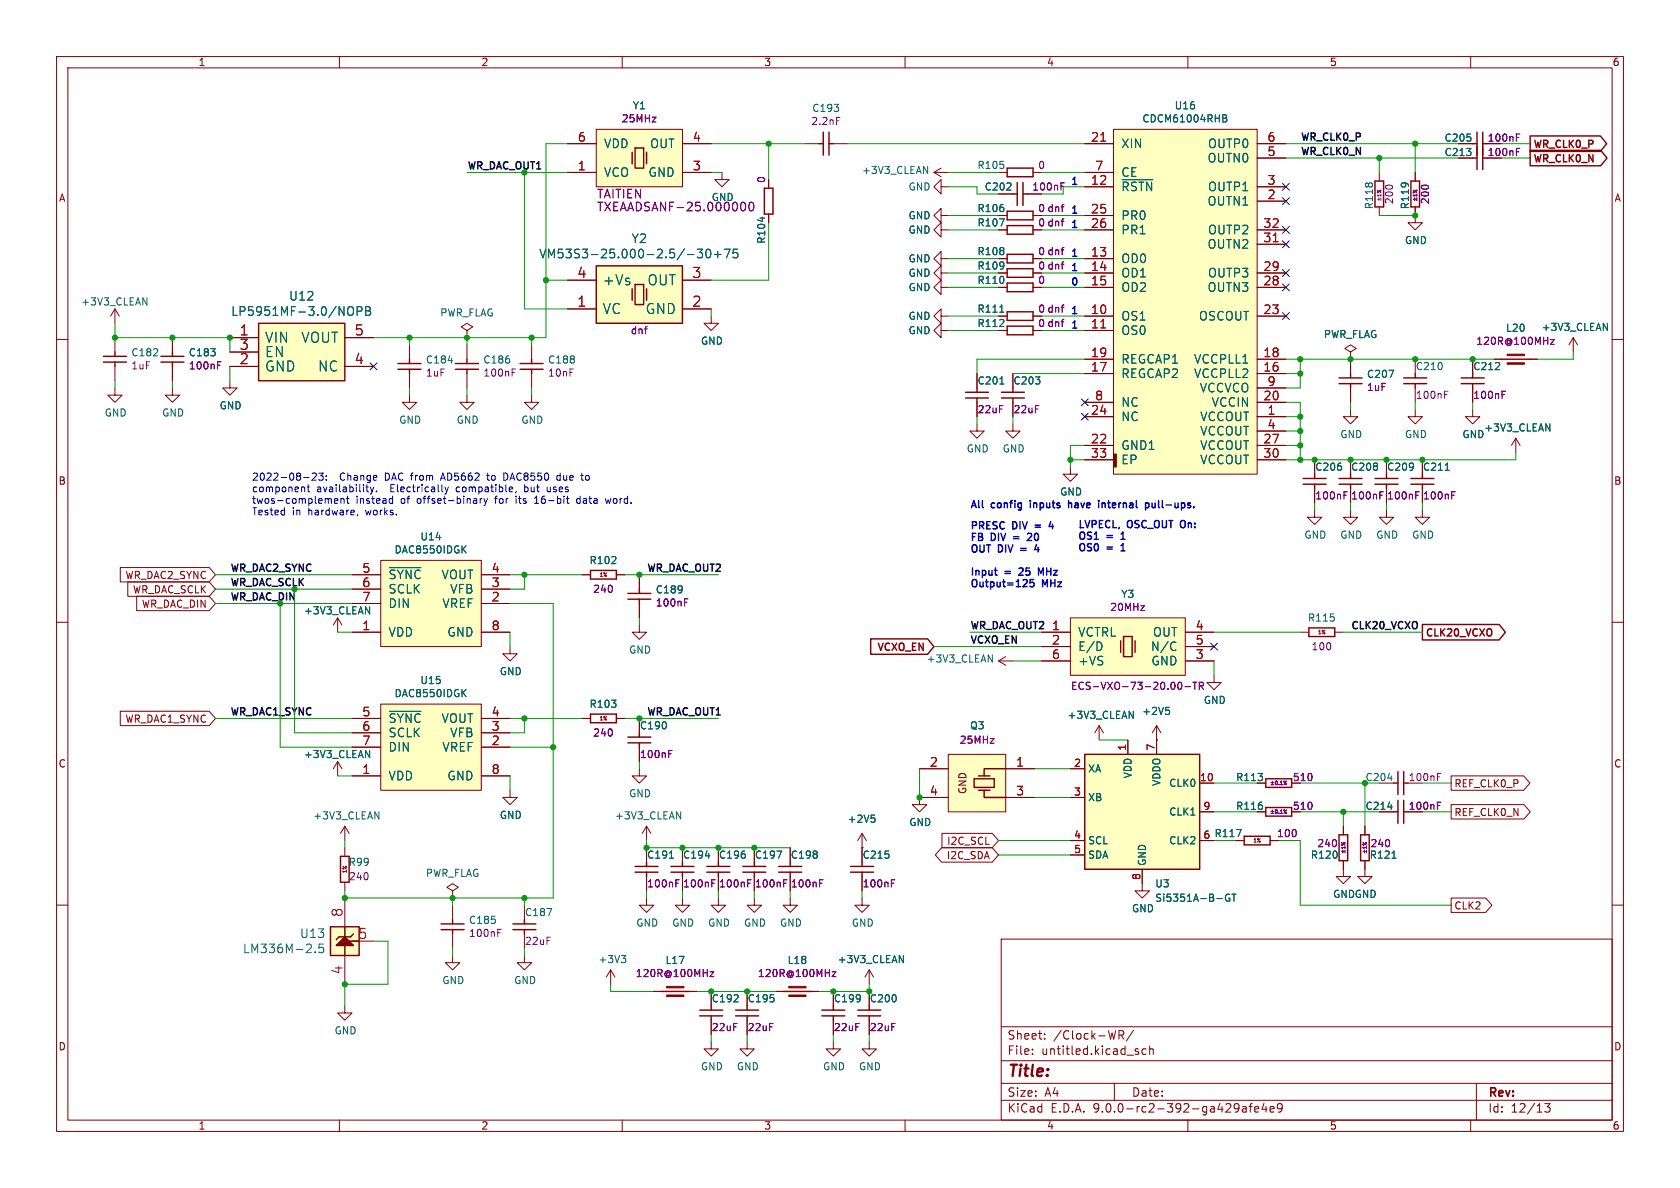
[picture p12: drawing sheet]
<svg xmlns="http://www.w3.org/2000/svg" width="297mm" height="210mm" viewBox="0 0 297 210" stroke-linecap="round" stroke-linejoin="round" font-family="sans-serif">
<defs><g id="words">
<text font-size="2.8" fill="#840000" x="178" y="190.9">Title:</text>
<g font-size="2.5" fill="#a90000">
<text x="102" y="49.3">4</text>
<text x="122.3" y="49.3">3</text>
<text x="42.3" y="59.4">1</text>
<text x="62.6" y="59.4">5</text>
<text x="102" y="54.4">1</text>
<text x="122.3" y="54.4">2</text>
<text x="42.3" y="62">3</text>
<text x="42.3" y="64.5">2</text>
<text x="62.6" y="64.5">4</text>
<text x="60.7" y="162.2" transform="rotate(-90 60.7 162.2)">8</text>
<text x="63.2" y="166.1">5</text>
<text x="60.7" y="172.3" transform="rotate(-90 60.7 172.3)">4</text>
</g>
<g font-size="2.5" fill="#006464">
<text x="106.4" y="50.6">+Vs</text>
<text x="114.5" y="50.6">OUT</text>
<text x="106.4" y="55.7">VC</text>
<text x="114.1" y="55.7">GND</text>
<text x="46.7" y="60.8">VIN</text>
<text x="46.7" y="63.3">EN</text>
<text x="46.7" y="65.9">GND</text>
<text x="53.2" y="60.8">VOUT</text>
<text x="56.2" y="65.9">NC</text>
</g>
<g font-size="2.1" fill="#a90000">
<text x="102.1" y="25.1">6</text>
<text x="122.4" y="25.1">4</text>
<text x="192.8" y="25.1">21</text>
<text x="224" y="25.1">6</text>
<text x="224" y="27.7">5</text>
<text x="102.1" y="30.2">1</text>
<text x="122.4" y="30.2">3</text>
<text x="192.8" y="32.8">12</text>
<text x="193.5" y="30.2">7</text>
<text x="224" y="32.8">3</text>
<text x="224" y="35.3">2</text>
<text x="192.8" y="37.8">25</text>
<text x="192.8" y="40.4">26</text>
<text x="223.3" y="40.4">32</text>
<text x="192.8" y="45.5">13</text>
<text x="223.3" y="42.9">31</text>
<text x="192.8" y="48">14</text>
<text x="192.8" y="50.5">15</text>
<text x="223.3" y="48">29</text>
<text x="223.3" y="50.5">28</text>
<text x="192.8" y="55.6">10</text>
<text x="192.8" y="58.2">11</text>
<text x="223.3" y="55.6">23</text>
<text x="192.8" y="63.2">19</text>
<text x="192.8" y="65.8">17</text>
<text x="223.3" y="63.2">18</text>
<text x="223.3" y="65.8">16</text>
<text x="193.5" y="70.9">8</text>
<text x="223.3" y="70.9">20</text>
<text x="224" y="68.3">9</text>
<text x="192.8" y="73.4">24</text>
<text x="224" y="73.4">1</text>
<text x="224" y="75.9">4</text>
<text x="192.8" y="78.5">22</text>
<text x="192.8" y="81">33</text>
<text x="223.3" y="78.5">27</text>
<text x="223.3" y="81">30</text>
<text x="64" y="101.3">5</text>
<text x="86.8" y="101.3">4</text>
<text x="64" y="103.9">6</text>
<text x="64" y="106.4">7</text>
<text x="86.8" y="103.9">3</text>
<text x="86.8" y="106.4">2</text>
<text x="64" y="111.5">1</text>
<text x="86.8" y="111.5">8</text>
<text x="185.9" y="111.5">1</text>
<text x="211.3" y="111.5">4</text>
<text x="185.9" y="114">2</text>
<text x="185.9" y="116.6">6</text>
<text x="211.3" y="114">5</text>
<text x="211.3" y="116.6">3</text>
<text x="64" y="126.7">5</text>
<text x="64" y="129.3">6</text>
<text x="64" y="131.8">7</text>
<text x="86.8" y="126.7">4</text>
<text x="86.8" y="129.3">3</text>
<text x="86.8" y="131.8">2</text>
<text x="64" y="136.9">1</text>
<text x="86.8" y="136.9">8</text>
<text x="164.3" y="135.6">2</text>
<text x="179.5" y="135.6">1</text>
<text x="164.3" y="140.7">4</text>
<text x="179.5" y="140.7">3</text>
</g>
<g font-size="2.1" fill="#006464">
<text x="106.7" y="26.4">VDD</text>
<text x="114.9" y="26.4">OUT</text>
<text x="198.1" y="26.4">XIN</text>
<text x="213.4" y="28.9">OUTN0</text>
<text x="213.5" y="26.4">OUTP0</text>
<text x="106.7" y="31.5">VCO</text>
<text x="114.6" y="31.5">GND</text>
<text x="198.1" y="31.5">CE</text>
<text x="198.1" y="34">~{RSTN}</text>
<text x="213.5" y="34">OUTP1</text>
<text x="198.1" y="39.1">PR0</text>
<text x="198.1" y="41.6">PR1</text>
<text x="213.4" y="36.6">OUTN1</text>
<text x="213.5" y="41.6">OUTP2</text>
<text x="95.2" y="45.9">VM53S3-25.000-2.5/-30+75</text>
<text x="111.6" y="43.2">Y2</text>
<text x="198.1" y="46.7">OD0</text>
<text x="213.4" y="44.2">OUTN2</text>
<text x="51" y="53.3">U12</text>
<text x="198.1" y="49.3">OD1</text>
<text x="198.1" y="51.8">OD2</text>
<text x="213.4" y="51.8">OUTN3</text>
<text x="213.5" y="49.3">OUTP3</text>
<text x="40.8" y="56">LP5951MF-3.0/NOPB</text>
<text x="198.1" y="56.9">OS1</text>
<text x="198.1" y="59.4">OS0</text>
<text x="211.9" y="56.9">OSCOUT</text>
<text x="198.1" y="64.5">REGCAP1</text>
<text x="211" y="64.5">VCCPLL1</text>
<text x="198.1" y="67">REGCAP2</text>
<text x="211" y="67">VCCPLL2</text>
<text x="212" y="69.6">VCCVCO</text>
<text x="198.1" y="72.1">NC</text>
<text x="198.1" y="74.7">NC</text>
<text x="212.1" y="74.7">VCCOUT</text>
<text x="212.1" y="77.2">VCCOUT</text>
<text x="214.2" y="72.1">VCCIN</text>
<text x="198.1" y="79.7">GND1</text>
<text x="198.1" y="82.3">EP</text>
<text x="212.1" y="79.7">VCCOUT</text>
<text x="212.1" y="82.3">VCCOUT</text>
<text x="68.6" y="102.6">~{SYNC} VOUT</text>
<text x="68.6" y="105.1">SCLK</text>
<text x="68.6" y="107.7">DIN</text>
<text x="78.2" y="107.7">VREF</text>
<text x="79.5" y="105.1">VFB</text>
<text x="68.6" y="112.8">VDD</text>
<text x="79" y="112.8">GND</text>
<text x="190.5" y="112.8">VCTRL</text>
<text x="203.8" y="112.8">OUT</text>
<text x="190.5" y="115.3">E/D</text>
<text x="190.5" y="117.8">+VS</text>
<text x="203.4" y="115.3">N/C</text>
<text x="203.5" y="117.8">GND</text>
<text x="68.6" y="128">~{SYNC} VOUT</text>
<text x="68.6" y="130.5">SCLK</text>
<text x="79.5" y="130.5">VFB</text>
<text x="68.6" y="133.1">DIN</text>
<text x="78.2" y="133.1">VREF</text>
<text x="68.6" y="138.2">VDD</text>
<text x="79" y="138.2">GND</text>
<text x="52.9" y="166">U13</text>
<text x="42.9" y="168.7">LM336M-2.5</text>
</g>
<g font-size="2.1" fill="#840084">
<text x="105.5" y="35.3">TAITIEN</text>
<text x="105.5" y="37.6">TXEAADSANF-25.000000</text>
</g>
<g font-size="2.1" fill="#840000">
<text x="178" y="184">Sheet:</text>
<text x="186.2" y="184">/Clock-WR/</text>
<text x="178" y="186.7">File:</text>
<text x="184.1" y="186.7">untitled.kicad_sch</text>
<text x="178" y="196.9">KiCad</text>
<text x="178" y="194.1">Size:</text>
<text x="184.7" y="194.1">A4</text>
<text x="185.7" y="196.9">E.D.A.</text>
<text x="193.3" y="196.9">9.0.0-rc2-392-ga429afe4e9</text>
<text x="200" y="194.1">Date:</text>
<text x="263" y="194.3">Rev:</text>
<text x="263" y="196.9">Id:</text>
<text x="267.1" y="196.9">12/13</text>
</g>
<g font-size="1.8" fill="#840000">
<text x="35" y="11.9">1</text>
<text x="85" y="11.9">2</text>
<text x="135" y="11.9">3</text>
<text x="185" y="11.9">4</text>
<text x="235" y="11.9">5</text>
<text x="285" y="11.9">6</text>
<text x="262.9" y="25.2">100nF</text>
<text x="262.9" y="27.8">100nF</text>
<text x="271" y="26.5">WR_CLK0_P</text>
<text x="271" y="29">WR_CLK0_N</text>
<text x="10.3" y="35.9">A</text>
<text x="285.3" y="35.9">A</text>
<text x="10.3" y="85.9">B</text>
<text x="285.3" y="85.9">B</text>
<text x="22.1" y="102.6">WR_DAC2_SYNC</text>
<text x="23.4" y="105.1">WR_DAC_SCLK</text>
<text x="25" y="107.6">WR_DAC_DIN</text>
<text x="251.9" y="112.9">CLK20_VCXO</text>
<text x="154.8" y="115.4">VCXO_EN</text>
<text x="22.1" y="128">WR_DAC1_SYNC</text>
<text x="10.3" y="135.9">C</text>
<text x="285.3" y="135.9">C</text>
<text x="171" y="140.5" transform="rotate(-90 171 140.5)">GND</text>
<text x="228.5" y="138.3">510</text>
<text x="228.5" y="143.4">510</text>
<text x="248.9" y="143.4">100nF</text>
<text x="257" y="139.4">REF_CLK0_P</text>
<text x="167.3" y="149.5">I2C_SCL</text>
<text x="257" y="144.5">REF_CLK0_N</text>
<text x="167.3" y="152.1">I2C_SDA</text>
<text x="257" y="161">CLK2</text>
<text x="10.3" y="185.9">D</text>
<text x="285.3" y="185.9">D</text>
<text x="35" y="199.9">1</text>
<text x="85" y="199.9">2</text>
<text x="135" y="199.9">3</text>
<text x="185" y="199.9">4</text>
<text x="235" y="199.9">5</text>
<text x="285" y="199.9">6</text>
</g>
<g font-size="1.8" fill="#840084">
<text x="109.8" y="21.8">25MHz</text>
<text x="143.3" y="22.3">2.2nF</text>
<text x="135.5" y="32.5" transform="rotate(-90 135.5 32.5)">0</text>
<text x="182.4" y="33.9">100nF</text>
<text x="183.4" y="30.1">0</text>
<text x="183.4" y="40.2">0 dnf</text>
<text x="183.4" y="37.7">0 dnf</text>
<text x="242.9" y="37.1" transform="rotate(-90 242.9 37.1)">R118</text>
<text x="246.5" y="36.2" transform="rotate(-90 246.5 36.2)">200</text>
<text x="249.3" y="37.1" transform="rotate(-90 249.3 37.1)">R119</text>
<text x="252.8" y="36.2" transform="rotate(-90 252.8 36.2)">200</text>
<text x="183.4" y="47.9">0 dnf</text>
<text x="183.4" y="45.3">0 dnf</text>
<text x="183.4" y="50.4">0</text>
<text x="111.4" y="59.3">dnf</text>
<text x="183.4" y="58">0 dnf</text>
<text x="183.4" y="55.5">0 dnf</text>
<text x="23.1" y="65.5">1uF</text>
<text x="33.3" y="65.5">100nF</text>
<text x="260.9" y="61.2">120R@100MHz</text>
<text x="75.2" y="66.8">1uF</text>
<text x="85.4" y="66.8">100nF</text>
<text x="96.8" y="66.8">10nF</text>
<text x="241.6" y="69.3">1uF</text>
<text x="250.2" y="70.7">100nF</text>
<text x="260.4" y="70.7">100nF</text>
<text x="172.7" y="73.3">22uF</text>
<text x="179.1" y="73.3">22uF</text>
<text x="232.4" y="88.5">100nF</text>
<text x="238.8" y="88.5">100nF</text>
<text x="245.1" y="88.5">100nF</text>
<text x="251.5" y="88.5">100nF</text>
<text x="104.8" y="105">240</text>
<text x="115.8" y="107.4">100nF</text>
<text x="196.2" y="108.2">20MHz</text>
<text x="231.8" y="115.2">100</text>
<text x="189.2" y="122.1">ECS-VXO-73-20.00-TR</text>
<text x="104.8" y="130.4">240</text>
<text x="169.6" y="131.7">25MHz</text>
<text x="113" y="134.2">100nF</text>
<text x="248.9" y="138.3">100nF</text>
<text x="225.7" y="148.2">100</text>
<text x="232.8" y="150">240</text>
<text x="242.2" y="150">240</text>
<text x="61.6" y="155.8">240</text>
<text x="114.3" y="157.1">100nF</text>
<text x="120.7" y="157.1">100nF</text>
<text x="127" y="157.1">100nF</text>
<text x="133.4" y="157.1">100nF</text>
<text x="139.7" y="157.1">100nF</text>
<text x="152.4" y="157.1">100nF</text>
<text x="82.8" y="165.8">100nF</text>
<text x="92.7" y="167.2">22uF</text>
<text x="112.3" y="172.9">120R@100MHz</text>
<text x="133.9" y="172.9">120R@100MHz</text>
<text x="125.7" y="182.5">22uF</text>
<text x="132.1" y="182.5">22uF</text>
<text x="147.3" y="182.5">22uF</text>
<text x="153.7" y="182.5">22uF</text>
</g>
<g font-size="1.8" fill="#006464">
<text x="111.8" y="19.5">Y1</text>
<text x="143.5" y="20">C193</text>
<text x="201.9" y="21.8">CDCM61004RHB</text>
<text x="207.6" y="19.5">U16</text>
<text x="255.3" y="25.2">C205</text>
<text x="255.3" y="27.8">C213</text>
<text x="125.7" y="35.7">GND</text>
<text x="152.3" y="31">+3V3_CLEAN</text>
<text x="160.5" y="33.9">GND</text>
<text x="172.7" y="30.1">R105</text>
<text x="174" y="33.9">C202</text>
<text x="160.5" y="39">GND</text>
<text x="160.5" y="41.5">GND</text>
<text x="172.7" y="40.2">R107</text>
<text x="172.7" y="37.7">R106</text>
<text x="135.5" y="43.2" transform="rotate(-90 135.5 43.2)">R104</text>
<text x="160.5" y="46.6">GND</text>
<text x="172.7" y="47.9">R109</text>
<text x="172.7" y="45.3">R108</text>
<text x="248.3" y="43.4">GND</text>
<text x="160.5" y="49.1">GND</text>
<text x="160.5" y="51.7">GND</text>
<text x="172.7" y="50.4">R110</text>
<text x="14.3" y="54.2">+3V3_CLEAN</text>
<text x="77.7" y="56.2">PWR_FLAG</text>
<text x="160.5" y="59.3">GND</text>
<text x="160.5" y="56.7">GND</text>
<text x="172.7" y="58">R112</text>
<text x="172.7" y="55.5">R111</text>
<text x="233.9" y="60">PWR_FLAG</text>
<text x="266.1" y="58.9">L20</text>
<text x="272.5" y="58.7">+3V3_CLEAN</text>
<text x="23.1" y="63.2">C182</text>
<text x="33.3" y="63.2">C183</text>
<text x="75.2" y="64.5">C184</text>
<text x="85.4" y="64.5">C186</text>
<text x="96.8" y="64.5">C188</text>
<text x="123.8" y="61.1">GND</text>
<text x="250.2" y="65.6">C210</text>
<text x="260.4" y="65.6">C212</text>
<text x="172.7" y="68.2">C201</text>
<text x="179.1" y="68.2">C203</text>
<text x="241.6" y="67">C207</text>
<text x="18.4" y="73.8">GND</text>
<text x="28.6" y="73.8">GND</text>
<text x="38.7" y="72.6">GND</text>
<text x="70.5" y="75.1">GND</text>
<text x="80.6" y="75.1">GND</text>
<text x="92.1" y="75.1">GND</text>
<text x="236.9" y="77.6">GND</text>
<text x="248.3" y="77.6">GND</text>
<text x="258.4" y="77.6">GND</text>
<text x="262.3" y="76.5">+3V3_CLEAN</text>
<text x="170.8" y="80.2">GND</text>
<text x="177.2" y="80.2">GND</text>
<text x="232.4" y="83.4">C206</text>
<text x="238.8" y="83.4">C208</text>
<text x="245.1" y="83.4">C209</text>
<text x="251.5" y="83.4">C211</text>
<text x="187.3" y="87.8">GND</text>
<text x="74.2" y="95.7">U14</text>
<text x="230.5" y="95.4">GND</text>
<text x="236.9" y="95.4">GND</text>
<text x="243.2" y="95.4">GND</text>
<text x="249.6" y="95.4">GND</text>
<text x="69.7" y="98">DAC8550IDGK</text>
<text x="104.1" y="99.9">R102</text>
<text x="115.8" y="105.1">C189</text>
<text x="198.1" y="105.9">Y3</text>
<text x="53.6" y="108.8">+3V3_CLEAN</text>
<text x="231.1" y="110.1">R115</text>
<text x="88.3" y="119.6">GND</text>
<text x="111.1" y="115.7">GND</text>
<text x="163.7" y="117.3">+3V3_CLEAN</text>
<text x="69.7" y="123.4">DAC8550IDGK</text>
<text x="74.2" y="121.1">U15</text>
<text x="104.1" y="125.3">R103</text>
<text x="212.7" y="124.6">GND</text>
<text x="113" y="129.1">C190</text>
<text x="171.4" y="129.1">Q3</text>
<text x="188.6" y="127.3">+3V3_CLEAN</text>
<text x="201.8" y="126.6">+2V5</text>
<text x="53.6" y="134.2">+3V3_CLEAN</text>
<text x="192.3" y="136.8">XA</text>
<text x="200.3" y="137.7" transform="rotate(-90 200.3 137.7)">VDD</text>
<text x="111.1" y="141.1">GND</text>
<text x="192.3" y="141.8">XB</text>
<text x="205.3" y="139" transform="rotate(-90 205.3 139)">VDDO</text>
<text x="206.6" y="139.3">CLK0</text>
<text x="218.4" y="138.3">R113</text>
<text x="218.4" y="143.4">R116</text>
<text x="241.3" y="143.4">C214</text>
<text x="55.3" y="145.1">+3V3_CLEAN</text>
<text x="88.3" y="145">GND</text>
<text x="108.6" y="145.1">+3V3_CLEAN</text>
<text x="149.8" y="145.6">+2V5</text>
<text x="160.7" y="146.2">GND</text>
<text x="192.3" y="149.5">SCL</text>
<text x="206.6" y="144.4">CLK1</text>
<text x="206.6" y="149.5">CLK2</text>
<text x="212.7" y="148.3">6 R117</text>
<text x="61.6" y="153.3">R99</text>
<text x="75.2" y="155.2">PWR_FLAG</text>
<text x="114.3" y="152">C191</text>
<text x="120.7" y="152">C194</text>
<text x="127" y="152">C196</text>
<text x="133.4" y="152">C197</text>
<text x="139.7" y="152">C198</text>
<text x="152.4" y="152">C215</text>
<text x="192.3" y="152">SDA</text>
<text x="202.8" y="153.2" transform="rotate(-90 202.8 153.2)">GND</text>
<text x="231.6" y="152">R120</text>
<text x="242.1" y="152">R121</text>
<text x="200" y="161.5">GND</text>
<text x="204.1" y="159.6">Si5351A-B-GT</text>
<text x="204.1" y="157.1">U3</text>
<text x="235.6" y="158.9">GNDGND</text>
<text x="82.8" y="163.5">C185</text>
<text x="92.7" y="162.2">C187</text>
<text x="112.4" y="164">GND</text>
<text x="118.7" y="164">GND</text>
<text x="125.1" y="164">GND</text>
<text x="131.4" y="164">GND</text>
<text x="137.8" y="164">GND</text>
<text x="150.5" y="164">GND</text>
<text x="105.7" y="170.5">+3V3</text>
<text x="117.6" y="170.6">L17</text>
<text x="139.1" y="170.6">L18</text>
<text x="148" y="170.5">+3V3_CLEAN</text>
<text x="78.1" y="174.2">GND</text>
<text x="90.8" y="174.2">GND</text>
<text x="125.7" y="177.4">C192</text>
<text x="132.1" y="177.4">C195</text>
<text x="147.3" y="177.4">C199</text>
<text x="153.7" y="177.4">C200</text>
<text x="59.1" y="183.1">GND</text>
<text x="123.8" y="189.4">GND</text>
<text x="130.2" y="189.4">GND</text>
<text x="145.4" y="189.4">GND</text>
<text x="151.8" y="189.4">GND</text>
</g>
<g font-size="1.8" fill="#0f0f0f">
<text x="229.9" y="27.5">WR_CLK0_N</text>
<text x="229.9" y="25">WR_CLK0_P</text>
<text x="82.5" y="30">WR_DAC_OUT1</text>
<text x="40.6" y="101.2">WR_DAC2_SYNC</text>
<text x="114.3" y="101.2">WR_DAC_OUT2</text>
<text x="40.6" y="106.2">WR_DAC_DIN</text>
<text x="40.6" y="103.7">WR_DAC_SCLK</text>
<text x="171.4" y="113.9">VCXO_EN</text>
<text x="171.4" y="111.3">WR_DAC_OUT2</text>
<text x="238.8" y="111.3">CLK20_VCXO</text>
<text x="40.6" y="126.6">WR_DAC1_SYNC</text>
<text x="114.3" y="126.6">WR_DAC_OUT1</text>
</g>
<g font-size="1.8" fill="#0000c2">
<text x="189.2" y="32.8">1</text>
<text x="189.2" y="40.4">1</text>
<text x="189.2" y="37.9">1</text>
<text x="189.2" y="45.5">1</text>
<text x="189.2" y="50.6">0</text>
<text x="189.2" y="48">1</text>
<text x="189.2" y="58.2">1</text>
<text x="189.2" y="55.6">1</text>
<text x="44.4" y="85.1">2022-08-23:</text>
<text x="44.4" y="87.1">component</text>
<text x="44.4" y="89.1">twos-complement</text>
<text x="56" y="87.1">availability.</text>
<text x="60.2" y="85.1">Change</text>
<text x="62.9" y="89.1">instead</text>
<text x="68.3" y="85.1">DAC from</text>
<text x="69.3" y="87.1">Electrically</text>
<text x="71" y="89.1">of</text>
<text x="74" y="89.1">offset-binary</text>
<text x="78.7" y="85.1">AD5662</text>
<text x="81.1" y="87.1">compatible,</text>
<text x="87" y="85.1">to</text>
<text x="88" y="89.1">for</text>
<text x="90.1" y="85.1">DAC8550</text>
<text x="91.9" y="89.1">its</text>
<text x="93.4" y="87.1">but</text>
<text x="95.4" y="89.1">16-bit</text>
<text x="97.6" y="87.1">uses</text>
<text x="99.7" y="85.1">due</text>
<text x="103" y="89.1">data</text>
<text x="104.3" y="85.1">to</text>
<text x="108.4" y="89.1">word.</text>
<text x="171.4" y="89.9">All</text>
<text x="175.3" y="89.9">config</text>
<text x="182.7" y="89.9">inputs</text>
<text x="190" y="89.9">have</text>
<text x="195.8" y="89.9">internal</text>
<text x="204.6" y="89.9">pull-ups.</text>
<text x="44.4" y="91.2">Tested</text>
<text x="51.7" y="91.2">in</text>
<text x="54.6" y="91.2">hardware,</text>
<text x="65" y="91.2">works.</text>
<text x="171.4" y="93.7">PRESC</text>
<text x="171.4" y="95.7">FB</text>
<text x="175.3" y="95.7">DIV</text>
<text x="179.1" y="93.7">DIV</text>
<text x="179.7" y="95.7">=</text>
<text x="182.8" y="95.7">20</text>
<text x="183.5" y="93.7">=</text>
<text x="190.5" y="93.5">LVPECL,</text>
<text x="190.5" y="95.5">OS1</text>
<text x="195.7" y="95.5">=</text>
<text x="198.8" y="95.5">1</text>
<text x="199.4" y="93.5">OSC_OUT</text>
<text x="209.3" y="93.5">On:</text>
<text x="171.4" y="97.8">OUT</text>
<text x="171.4" y="101.8">Input</text>
<text x="176.6" y="97.8">DIV</text>
<text x="177.7" y="101.8">=</text>
<text x="180.8" y="101.8">25</text>
<text x="181" y="97.8">=</text>
<text x="184.6" y="101.8">MHz</text>
<text x="190.5" y="97.5">OS0</text>
<text x="195.7" y="97.5">=</text>
<text x="198.8" y="97.5">1</text>
<text x="171.4" y="103.9">Output=125</text>
<text x="184.4" y="103.9">MHz</text>
</g>
<g font-size="1.8" fill="#a90000">
<text x="189.8" y="135.6">2</text>
<text x="199.1" y="132.8" transform="rotate(-90 199.1 132.8)">1</text>
<text x="204.2" y="132.8" transform="rotate(-90 204.2 132.8)">7</text>
<text x="189.8" y="140.7">3</text>
<text x="212" y="138.2">10</text>
<text x="212.7" y="143.3">9</text>
<text x="189.8" y="148.3">4</text>
<text x="189.8" y="150.9">5</text>
<text x="201.7" y="155.6" transform="rotate(-90 201.7 155.6)">8</text>
</g>
<text font-size="1.8" fill="#009600" x="241.3" y="138.3">C204</text>
<g font-size=".9" fill="#840000">
<text x="105.8" y="102.1">1%</text>
<text x="232.8" y="112.3">1%</text>
<text x="105.8" y="127.5">1%</text>
<text x="221.4" y="149.1">1%</text>
<text x="61.5" y="154.5" transform="rotate(-90 61.5 154.5)">1%</text>
</g>
</g></defs>
<g fill="none" stroke="#840000" stroke-width=".18">
<path d="M10 10h277v190h-277zM12 12h273v186h-273zM60 10v2M110 10v2M160 10v2M210 10v2M260 10v2M176.5 40.6h1.6M182.6 40.6h1.5M10 60h2M285 60h2M189.2 82.6v1.2h1.3l-1.3 1.3-1.2-1.3h1.2"/>
<path d="M10 110h2M285 110h2M90.2 139.7v1.3h1.2l-1.2 1.2-1.3-1.2h1.3M243.8 138.4h2.6M10 160h2M92.7 160v2.6M92.7 165.1v2.5M177 166h108v32h-108zM285 160h2M60 198v2M110 198v2M160 198v2"/>
<path d="M177 194.5h108M177 191.5h108M177 187.5h108M177 181.5h108M182.5 186.3v.1M182.5 185.5v.1M184.7 183.6v.1M184.7 182.8v.1M197 191.5v3M197.8 183l.7-.1 .2-.2-.1-.4-.2-.1h-.6v1.5M198.2 183l.5 .7M200.4 182.1l-1.3 2"/>
<path d="M201.2 186v.3M202.6 185.5l-.4-.1-.3 .3v.4l.1 .2h.6M203.2 185.5l.3-.1 .3 .1 .1 .9M203.2 184.9v1.5M210 198v2M219.7 195.7h.5l.1 .9M220.3 196h-.5a.29 .29 0 0 0-.2 .3 .29 .29 0 0 0 .2 .3l.5-.1M220.8 195.6h.6M221.4 195.1l-.4 .2v1.3M221.8 196.1l.7-.1v-.3l-.5-.1-.2 .2 .1 .7h.6M223.5 195l-.4 1.1h.9M223.8 195.6v1"/>
<path d="M224.5 196.1l.7-.1v-.3l-.5-.1-.2 .2 .1 .7h.6M226.7 195.7l-.3 .3h-.3l-.3-.3 .2-.5 .4-.1 .2 .1a.99 .99 0 0 1-.4 1.4h-.2M260 198v2M261 191.5v6.5M273.1 195.1h.9l-.5 .6 .5 .1v.7l-.3 .1h-.4l-.2-.1"/>
</g>
<path d="M178.1 39.9h4.5v1.5h-4.5zM246.4 138.4h.7M247.1 136.4v4.1M248.2 138.4h.7M248.2 136.4v4.1M90.7 163.3h4M90.7 164.3h4M92.7 162.6v.7M92.7 164.3v.8" fill="none" stroke="#840000" stroke-width=".25"/>
<path d="M176.7 38.7h.8l-.5 1.2M245.3 137.6h.8M96.7 160.6h.8l-.5 1.3" fill="none" stroke="#006464" stroke-width=".18"/>
<path d="M254.1 137.3h.4M254.1 136.7h.6" fill="none" stroke="#840084" stroke-width=".18"/>
<path d="M67.3 124.5h17.8v15.2h-17.8z" fill="#ffffc2"/>
<path d="M59.7 134.6l-.8 1.3M59.7 134.6l.8 1.3M59.7 134.6v2.6M62.2 127h5.1M62.2 129.5h5.1M62.2 132.1h5.1M62.2 137.2h5.1M67.3 124.5h17.8v15.2h-17.8zM85.1 127h5.1M85.1 129.5h5.1M85.1 132.1h5.1M85.1 137.2h5.1" fill="none" stroke="#840000" stroke-width=".18"/>
<path d="M64.6 132.7l.7 1.2v-1.2M68.8 125.7h5.6M81.9 122.4l.5 .8M82.4 121.9l-.7 .7" fill="none" stroke="#006464" stroke-width=".18"/>
<path d="M67.3 99.1h17.8v15.2h-17.8z" fill="#ffffc2"/>
<g fill="none" stroke="#840000" stroke-width=".18">
<path d="M20.3 54.6l-.7 1.3M20.3 54.6l.8 1.3M20.3 54.6v2.6M20.3 59.7v2.5M20.3 64.8v2.5M30.5 68.6v1.3h1.2l-1.2 1.2-1.3-1.2h1.3M40.6 67.3v1.3h1.3l-1.3 1.3-1.2-1.3h1.2M67.3 99.1h17.8v15.2h-17.8zM245.1 90.2v1.2h1.3l-1.3 1.3-1.3-1.3h1.3M251.5 90.2v1.2h1.2l-1.2 1.3-1.3-1.3h1.3M59.7 109.2l-.8 1.3M59.7 109.2l.8 1.3"/>
<path d="M59.7 109.2v2.6M62.2 101.6h5.1M62.2 104.1h5.1M62.2 106.7h5.1M62.2 111.8h5.1M85.1 101.6h5.1M85.1 104.1h5.1M85.1 106.7h5.1M85.1 111.8h5.1M90.2 114.3v1.3h1.2l-1.2 1.2-1.3-1.2h1.3M80 157.5l1-.7-1-.6-1 .6 1 .7v1.3M80 158.8h.1"/>
<path d="M237.5 152.1v2.8h1.3l-1.3 1.3-1.3-1.3h1.3M237.5 146.1v1.5M241.3 152.1v2.8h1.3l-1.3 1.3-1.3-1.3h1.3M241.3 146.1v1.5M243.8 143.5h2.6M80 168.9v1.3h1.3l-1.3 1.3-1.3-1.3h1.3M80 160v2.6M80 165.1v2.5M92.7 168.9v1.3h1.3l-1.3 1.3-1.3-1.3h1.3"/>
</g>
<path d="M25.2 52.6l.8 1.3v-1.3M81.9 97l.5 .8M82.4 96.5l-.7 .7M64.6 107.3l.7 1.2v-1.2M68.8 100.3h5.6M245.3 142.7h.8M246.1 151.7h.7" fill="none" stroke="#006464" stroke-width=".18"/>
<g fill="none" stroke="#840000" stroke-width=".25">
<path d="M18.3 63h4.1M18.3 64h4.1M20.3 62.2v.8M20.3 64v.8M236.7 147.6h1.6v4.5h-1.6zM240.5 147.6h1.6v4.5h-1.6zM246.4 143.5h.7M247.1 141.5v4M248.2 143.5h.7M248.2 141.5v4M78 163.3h4M78 164.3h4"/>
<path d="M80 162.6v.7M80 164.3v.8"/>
</g>
<g fill="none" stroke="#840084" stroke-width=".18">
<path d="M237.1 148.9l.7 .5M237.2 150.5h.5M237.4 150.3v.5M237.8 149.8h-.7l.2 .2M237.8 149.6v.4M237.8 150.3v.5M241 148.9l.6 .5M241 150.5h.5M241.2 150.3v.5M241.6 149.6v.4M241.6 150.3v.5M241.6 149.8h-.6l.1 .2"/>
<path d="M254.1 142.4h.4M254.1 141.8h.6M88 164.9h.4M88 164.3h.6"/>
<circle cx="237.2" cy="149.3" r=".09"/>
<circle cx="237.7" cy="149" r=".09"/>
<circle cx="241" cy="149.3" r=".09"/>
<circle cx="241.5" cy="149" r=".09"/>
</g>
<path d="M196.8 22.9h25.4v60.9h-25.4z" fill="#ffffc2"/>
<path d="M196.8 80.3h.6v2.3h-.6z" fill="#840000" stroke="#840000" stroke-width=".18"/>
<g fill="none" stroke="#840000" stroke-width=".18">
<path d="M191.8 25.4h5M191.8 30.5h5M191.8 33h5M191.8 38.1h5M196.8 22.9h25.4v60.9h-25.4zM222.2 25.4h5.1M222.2 33h5.1M222.2 27.9h5.1M222.2 35.6h5.1M191.8 40.6h5M191.8 45.7h5M191.8 48.3h5"/>
<path d="M191.8 50.8h5M191.8 55.9h5M191.8 58.4h5M222.2 40.6h5.1M222.2 48.3h5.1M222.2 50.8h5.1M222.2 55.9h5.1M222.2 43.2h5.1M20.3 68.6v1.3h1.3l-1.3 1.2-1.3-1.2h1.3M172.7 74.9v1.3h1.3l-1.3 1.3-1.3-1.3h1.3M172.7 66v2.6M172.7 71.1v2.6"/>
<path d="M179.1 74.9v1.3h1.2l-1.2 1.3-1.3-1.3h1.3M179.1 66v2.6M179.1 71.1v2.6M191.8 63.5h5M191.8 66h5M191.8 71.1h5M191.8 73.7h5M191.8 78.7h5M222.2 63.5h5.1M222.2 66h5.1M222.2 71.1h5.1M222.2 73.7h5.1"/>
<path d="M222.2 78.7h5.1M222.2 68.6h5.1M222.2 76.2h5.1M250.2 72.4v1.3h1.3l-1.3 1.2-1.3-1.2h1.3M250.2 63.5v2.5M250.2 68.6v2.5M191.8 81.3h5M222.2 81.3h5.1M245.1 81.3v2.5M245.1 86.4v2.5M251.5 81.3v2.5M251.5 86.4v2.5"/>
</g>
<path d="M194.6 25h.9M194.6 58h.9M225.1 42.7h.9" fill="none" stroke="#a90000" stroke-width=".18"/>
<path d="M198.4 31.8h5.4M216.2 20.3l.6 .1v.3l-.2 .2M216.2 20.9h.4M216.6 20.9l.3 .2-.1 .3-.6 .2M176.8 67.9h.7M255.5 83.1h.7" fill="none" stroke="#006464" stroke-width=".18"/>
<g fill="none" stroke="#840000" stroke-width=".25">
<path d="M170.7 69.3h4.1M170.7 70.4h4.1M172.7 68.6v.7M172.7 70.4v.7M177 69.3h4.1M177 70.4h4.1M179.1 68.6v.7M179.1 70.4v.7M248.2 66.8h4M248.2 67.8h4M250.2 66v.8M250.2 67.8v.8"/>
<path d="M243.1 84.6h4M243.1 85.6h4M245.1 83.8v.8M245.1 85.6v.8M249.4 84.6h4.1M249.4 85.6h4.1M251.5 83.8v.8M251.5 85.6v.8"/>
</g>
<path d="M255.4 69.8h.4M255.4 69.2h.6M250.3 87.5h.4M250.3 86.9h.6M256.7 87.5h.4M256.7 86.9h.6" fill="none" stroke="#840084" stroke-width=".18"/>
<path d="M45.7 57.2h15.3v10.1h-15.3z" fill="#ffffc2"/>
<path d="M45.7 57.2h15.3v10.1h-15.3z" fill="none" stroke="#840000" stroke-width=".25"/>
<path d="M40.6 59.7h5.1M61 59.7h5M40.6 62.2h5.1M40.6 64.8h5.1M61 64.8h5M147.3 184.2v1.2h1.3l-1.3 1.3-1.3-1.3h1.3M153.7 184.2v1.2h1.2l-1.2 1.3-1.3-1.3h1.3" fill="none" stroke="#840000" stroke-width=".18"/>
<path d="M61.8 54.2a.51 .51 0 0 1 .7 .5v.5a.51 .51 0 0 1-.7 .5M63.1 55l.8-.1 .1-.2-.1-.3-.2-.2h-.6v1.5M64.7 54.2h.5l.2 .2 .1 .3-.3 .2a.41 .41 0 0 1 .3 .4 .41 .41 0 0 1-.3 .4h-.5zM64.7 54.9h.5" fill="none" stroke="#006464" stroke-width=".18"/>
<path d="M189.2 109.2h20.3v10.2h-20.3z" fill="#ffffc2"/>
<g fill="none" stroke="#840000" stroke-width=".18">
<path d="M278.1 59.7l-.7 1.3M278.1 59.7l.8 1.3M278.1 59.7v2.5M264.2 63.5h1.2M270.5 63.5h1.3M184.1 111.8h5.1M184.1 114.3h5.1M184.1 116.8h5.1M189.2 109.2h20.3v10.2h-20.3zM209.5 111.8h5.1M209.5 114.3h5.1M209.5 116.8h5.1"/>
<path d="M214.6 119.4v1.3h1.3l-1.3 1.2-1.2-1.2h1.2M127 149.9v2.5M127 154.9v2.6"/>
</g>
<path d="M265.4 63.5h5.1M198.1 113.3v2M198.6 112.5h1.6v3.6h-1.6zM200.7 113.3v2M125 153.2h4M125 154.2h4M127 152.4v.8M127 154.2v.7" fill="none" stroke="#840000" stroke-width=".25"/>
<path d="M283.4 57.1l.8 1.3v-1.3M194.7 113.7l.1 .4-.1 .7M207.6 113.5l.3 .1M207.9 114.9l-.3 .1" fill="none" stroke="#006464" stroke-width=".18"/>
<path d="M274.1 60h.7l-.7 .9h.7M208.2 121.1l.1-.4 .2-.1a.68 .68 0 0 1 .5 .6 .68 .68 0 0 1-.5 .7l-.2-.2-.1-.3M209.5 121.4h.9M210.9 120.6h.7M211.2 120.6v1.3M212 121.3l.6-.1 .1-.2v-.3l-.7-.1v1.3M212.3 121.3l.4 .6M132.2 156.1h.4M132.2 155.5h.6" fill="none" stroke="#840084" stroke-width=".18"/>
<g fill="#840000" stroke="#840000" stroke-width=".18">
<path d="M266.4 62.6h3.1v.3h-3.1z"/>
<path d="M266.4 64.1h3.1v.3h-3.1z"/>
</g>
<path d="M167.6 133.4h10.2v10.1h-10.2z" fill="#ffffc2"/>
<g fill="none" stroke="#840000" stroke-width=".25">
<path d="M230.4 84.6h4M230.4 85.6h4M232.4 83.8v.8M232.4 85.6v.8M236.7 84.6h4.1M236.7 85.6h4.1M238.8 83.8v.8M238.8 85.6v.8M172.2 137.7h3.6v1.5h-3.6zM173 137.2h2M173 139.7h2M174 139.7v1.3h3.8"/>
<path d="M177.8 135.9h-3.8v1.3M131.3 153.2h4.1M131.3 154.2h4.1M133.3 152.4v.8M133.3 154.2v.7"/>
</g>
<g fill="none" stroke="#840000" stroke-width=".18">
<path d="M166.4 48.3v-1.3l-1.3 1.3 1.3 1.2v-1.2h1.2M238.8 72.4v1.3h1.2l-1.2 1.2-1.3-1.2h1.3M232.4 81.3v2.5M232.4 86.4v2.5M238.8 81.3v2.5M238.8 86.4v2.5M176.5 116.8l1.3 .8M176.5 116.8h2.6M177.8 116.1l-1.3 .7M162.6 135.9h5M167.6 133.4h10.2v10.1h-10.2zM177.8 135.9h5.1"/>
<path d="M127 158.8v1.2h1.3l-1.3 1.3-1.3-1.3h1.3M133.3 158.8v1.2h1.3l-1.3 1.3-1.2-1.3h1.2M133.3 149.9v2.5M133.3 154.9v2.6M139.7 158.8v1.2h1.3l-1.3 1.3-1.3-1.3h1.3M162.6 141h5M177.8 141h5.1"/>
</g>
<path d="M174.7 115.8l.7 1.2v-1.2M137.3 150.4h.9l-.6 1.3" fill="none" stroke="#006464" stroke-width=".18"/>
<path d="M237.6 87.5h.4M237.6 86.9h.6M244 87.5h.4M244 86.9h.6M138.5 156.1h.5M138.5 155.5h.6" fill="none" stroke="#840084" stroke-width=".18"/>
<path d="M191.8 133.4h20.3v20.3h-20.3z" fill="#ffffc2"/>
<g fill="none" stroke="#840000" stroke-width=".25">
<path d="M144.8 25.4h.7M145.5 23.4v4M146.6 25.4h.7M146.6 23.4v4M178.1 29.7h4.5v1.5h-4.5zM178.1 45h4.5v1.5h-4.5zM178.1 47.5h4.5v1.5h-4.5zM178.1 50h4.5v1.6h-4.5zM91.9 64.3h4.1M91.9 65.3h4.1M94 63.5v.8M94 65.3v.7"/>
<path d="M236.7 66.8h4.1M236.7 67.8h4.1M238.8 66v.8M238.8 67.8v.8M258.3 66.8h4.1M258.3 67.8h4.1M260.3 66v.8M260.3 67.8v.8M191.8 133.4h20.3v20.3h-20.3zM223.8 137.7h4.5v1.5h-4.5zM137.7 153.2h4M137.7 154.2h4"/>
<path d="M139.7 152.4v.8M139.7 154.2v.7M150.4 153.2h4M150.4 154.2h4M152.4 152.4v.8M152.4 154.2v.7M220 147.8h4.5v1.6h-4.5zM223.8 142.7h4.5v1.6h-4.5zM123.7 178.6h4.1M123.7 179.6h4.1M125.7 177.8v.8M125.7 179.6v.7"/>
<path d="M130 178.6h4.1M130 179.6h4.1M132.1 177.8v.8M132.1 179.6v.7M138.4 175.3h5.1M145.3 178.6h4.1M145.3 179.6h4.1M147.3 177.8v.8M147.3 179.6v.7M151.6 178.6h4.1M151.6 179.6h4.1M153.7 177.8v.8"/>
<path d="M153.7 179.6v.7"/>
</g>
<g fill="none" stroke="#840000" stroke-width=".18">
<path d="M142.2 25.4h2.6M147.3 25.4h2.6M165.1 30.5l1.3 .7M165.1 30.5h2.5M166.4 38.1v-1.3l-1.3 1.3 1.3 1.3v-1.3h1.2M166.4 33v-1.2l-1.3 1.2 1.3 1.3v-1.3h1.2M166.4 29.7l-1.3 .8M176.5 30.5h1.6M182.6 30.5h1.5M166.4 50.8v-1.3l-1.3 1.3 1.3 1.3v-1.3h1.2M166.4 58.4v-1.2l-1.3 1.2 1.3 1.3v-1.3h1.2M166.4 55.9v-1.3l-1.3 1.3 1.3 1.3v-1.3h1.2"/>
<path d="M166.4 40.6v-1.2l-1.3 1.2 1.3 1.3v-1.3h1.2M166.4 45.7v-1.2l-1.3 1.2 1.3 1.3v-1.3h1.2M176.5 48.3h1.6M176.5 45.7h1.6M176.5 50.8h1.6M182.6 48.3h1.5M182.6 45.7h1.5M182.6 50.8h1.5M94 61v2.5M94 66v2.6M238.8 62.2l1-.6-1-.6-1.1 .6 1.1 .6v1.3M238.8 63.5h.1"/>
<path d="M238.8 63.5v2.5M238.8 68.6v2.5M260.3 72.4v1.3h1.3l-1.3 1.2-1.2-1.2h1.2M260.3 63.5v2.5M260.3 68.6v2.5M268 77.5l-.8 1.2M268 77.5l.7 1.2M268 77.5v2.5M189.2 135.9h2.6M194.3 128.3l-.8 1.2M194.3 128.3l.8 1.2M194.3 128.3v2.5"/>
<path d="M199.4 130.8v2.6M204.5 130.8h.1M204.5 128.3v5.1M204.5 128.3l-.8 1.2M204.5 128.3l.7 1.2M212.1 138.4h2.5M222.2 138.4h1.6M139.7 149.9v2.5M139.7 154.9v2.6M152.4 158.8v1.2h1.3l-1.3 1.3-1.3-1.3h1.3M152.4 149.9h.1M152.4 147.3v5.1"/>
<path d="M152.4 154.9v2.6M152.4 147.3l-.8 1.3M152.4 147.3l.8 1.3M162.6 141v1.2h1.2l-1.2 1.3-1.3-1.3h1.3M189.2 141h2.6M189.2 148.6h2.6M189.2 151.1h2.6M201.9 153.7v3.8h1.3l-1.3 1.3-1.2-1.3h1.2M212.1 148.6h2.5M212.1 143.5h2.5M218.4 148.6h1.6M222.2 143.5h1.6"/>
<path d="M224.5 148.6h1.6M125.7 175.3v2.5M132.1 175.3v2.5M137.2 175.3h1.2M143.5 175.3h1.3M147.3 175.3v2.5M153.7 171.5v2.5M153.7 175.3v2.5M153.7 171.5l-.8 1.2M153.7 171.5l.7 1.2M125.7 184.2v1.2h1.3l-1.3 1.3-1.2-1.3h1.2M125.7 180.3v2.6"/>
<path d="M132.1 184.2v1.2h1.2l-1.2 1.3-1.3-1.3h1.3M132.1 180.3v2.6M147.3 180.3v2.6M153.7 180.3v2.6"/>
</g>
<g fill="none" stroke="#006464" stroke-width=".18">
<path d="M163.3 29.4l.7 1.3v-1.3M245.5 65.5h.9l-.6 1.2M273.3 74.9l.7 1.3v-1.3M199.6 125.7l.7 1.3v-1.3M206.1 125h.6M206.5 125.5l.3 .3v.3l-.3 .2M154 144.1h.6M154.5 144.6l.2 .2v.3l-.2 .3M217.4 158.1a.59 .59 0 0 0-.8 .6 .59 .59 0 0 0 .8 .6v-.5h-.2M217.8 158.1h.7M218.1 158.1v1.2M218.6 146.6h.8l-.5 1.3"/>
<path d="M159 168.9l.7 1.3v-1.3"/>
</g>
<g fill="none" stroke="#840084" stroke-width=".18">
<path d="M147.9 20.7h.6M265.5 69.8h.5M265.5 69.2h.6M224.7 138.4h.5M224.7 138.7h.5M224.9 138.1v.5M225.5 138.1h.1a.29 .29 0 0 1 .2 .3 .29 .29 0 0 1-.3 .3zM226.1 138.7h.1M226.4 138.7h.3M226.4 138.3l.1-.2v.6M227.5 138.1l-.5 .6M144.9 156.1h.4"/>
<path d="M144.9 155.5h.6M157.6 156.1h.4M157.6 155.5h.6M224.7 143.4h.5M224.7 143.8h.5M224.9 143.2v.5M225.5 143.2h.1a.29 .29 0 0 1 .2 .3 .29 .29 0 0 1-.3 .2zM226.1 143.7v.1M226.4 143.3l.1-.1v.6M226.4 143.8h.3M227.5 143.2l-.5 .6M147.1 171.8h.7l-.7 .8h.7"/>
<circle cx="227.1" cy="138.2" r=".09"/>
<circle cx="227.4" cy="138.6" r=".09"/>
<circle cx="227.1" cy="143.2" r=".09"/>
<circle cx="227.4" cy="143.7" r=".09"/>
</g>
<g fill="#840000" stroke="#840000" stroke-width=".18">
<path d="M139.4 174.4h3.1v.2h-3.1z"/>
<path d="M139.4 175.9h3.1v.2h-3.1z"/>
</g>
<path d="M105.4 22.9h15.2v10.1h-15.2z" fill="#ffffc2"/>
<path d="M100.3 25.4h5.1M100.3 30.5h5.1M105.4 22.9h15.2v10.1h-15.2zM120.6 25.4h5.1M120.6 30.5h5.1" fill="none" stroke="#840000" stroke-width=".18"/>
<path d="M111.8 26.9v2.1M112.3 26.2h1.5v3.5h-1.5zM114.3 26.9v2.1" fill="none" stroke="#840000" stroke-width=".25"/>
<path d="M131 36l.3-.3a.83 .83 0 0 1 .6 .7 .83 .83 0 0 1-.3 .8l-.3 .1-.3-.3M132.6 35.8l.2-.1a.83 .83 0 0 1 .6 .7 .83 .83 0 0 1-.4 .8l-.1 .1a.83 .83 0 0 1-.6-.7 .83 .83 0 0 1 .3-.8z" fill="none" stroke="#840084" stroke-width=".18"/>
<path d="M105.4 47h15.2v10.2h-15.2z" fill="#ffffc2"/>
<g fill="none" stroke="#840000" stroke-width=".25">
<path d="M135.1 33.3h1.6v4.5h-1.6zM178.1 37.3h4.5v1.6h-4.5zM179.1 34.3h.7M179.8 32.3v4M180.8 34.3h.8M180.8 32.3v4M243.1 32h1.5v4.6h-1.5zM249.4 32h1.6v4.6h-1.6zM260.3 25.4h.8M260.3 27.9h.8M261.1 23.4v6.6M262.1 25.4h.8"/>
<path d="M262.1 23.4v6.6M262.1 27.9h.8M105.4 47h15.2v10.2h-15.2zM111.8 51.1v2M112.3 50.3h1.5v3.5h-1.5zM114.3 51.1v2M178.1 55.1h4.5v1.5h-4.5zM178.1 57.7h4.5v1.5h-4.5zM28.4 63h4.1M28.4 64h4.1M30.5 62.2v.8M30.5 64v.8"/>
<path d="M70.4 64.3h4M70.4 65.3h4M72.4 63.5v.8M72.4 65.3v.7M80.5 64.3h4.1M80.5 65.3h4.1M82.5 63.5v.8M82.5 65.3v.7M104.4 100.8h4.6v1.6h-4.6zM111 104.9h4.1M111 105.9h4.1M113 104.1v.8"/>
<path d="M113 105.9v.8M231.4 111h4.6v1.5h-4.6zM104.4 126.2h4.6v1.6h-4.6zM111 130.3h4.1M111 131.3h4.1M113 129.5v.8M113 131.3v.8M112.3 153.2h4M112.3 154.2h4M114.3 152.4v.8M114.3 154.2v.7M118.6 153.2h4.1"/>
<path d="M118.6 154.2h4.1M120.6 152.4v.8M120.6 154.2v.7M116.8 175.3h5.1"/>
</g>
<g fill="none" stroke="#840000" stroke-width=".18">
<path d="M127.6 30.5v1.3h1.3l-1.3 1.2-1.2-1.2h1.2M135.9 31.8v1.5M135.9 37.8v1.6M176.5 38.1h1.6M176.5 34.3h2.6M181.6 34.3h2.5M182.6 38.1h1.5M243.8 30.5v1.5M243.8 36.6v1.5M250.2 36.6v2.8h1.3l-1.3 1.2-1.3-1.2h1.3M250.2 30.5v1.5M257.8 25.4h2.5"/>
<path d="M257.8 27.9h2.5M30.5 59.7v2.5M82.5 58.4l1.1-.6-1.1-.6-1 .6 1 .6v1.3M82.5 59.7h.1M100.3 49.5h5.1M100.3 54.6h5.1M120.6 49.5h5.1M120.6 54.6h5.1M125.7 55.9v1.3h1.3l-1.3 1.2-1.2-1.2h1.2M176.5 58.4h1.6M176.5 55.9h1.6M182.6 58.4h1.5"/>
<path d="M182.6 55.9h1.5M30.5 64.8v2.5M72.4 69.9v1.2h1.3l-1.3 1.3-1.3-1.3h1.3M72.4 61v2.5M72.4 66v2.6M82.5 69.9v1.2h1.3l-1.3 1.3-1.2-1.3h1.2M82.5 61v2.5M82.5 66v2.6M94 69.9v1.2h1.2l-1.2 1.3-1.3-1.3h1.3M232.4 90.2v1.2h1.3l-1.3 1.3-1.3-1.3h1.3M238.8 90.2v1.2h1.2l-1.2 1.3-1.3-1.3h1.3M102.9 101.6h1.5"/>
<path d="M109 101.6h1.5M113 110.5v1.3h1.3l-1.3 1.2-1.2-1.2h1.2M113 101.6v2.5M113 106.7v2.5M229.9 111.8h1.5M236 111.8h1.5M102.9 127h1.5M109 127h1.5M113 135.9v1.3h1.3l-1.3 1.2-1.2-1.2h1.2M113 127v2.5M113 132.1v2.5M61 146.1l-.8 1.2"/>
<path d="M61 146.1l.7 1.2M61 146.1v2.5M114.3 158.8v1.2h1.3l-1.3 1.3-1.3-1.3h1.3M114.3 146.1l-.8 1.2M114.3 146.1l.8 1.2M114.3 146.1v2.5M114.3 149.9v2.5M114.3 154.9v2.6M120.6 158.8v1.2h1.3l-1.3 1.3-1.2-1.3h1.2M120.6 149.9v2.5M120.6 154.9v2.6M107.9 171.5l-.7 1.2"/>
<path d="M107.9 171.5l.8 1.2M107.9 171.5v2.5M115.6 175.3h1.2M121.9 175.3h1.3"/>
</g>
<g fill="none" stroke="#006464" stroke-width=".18">
<path d="M134.8 38.4v.8M121.5 45h1.2M123.3 44.1h.9l-.5 .5 .4 .2v.6l-.2 .2h-.4l-.2-.2M124.9 44.2l.2-.1a.83 .83 0 0 1 .6 .6 .83 .83 0 0 1-.3 .8l-.1 .1a.82 .82 0 0 1-.4-1.4zM126.3 45h1.2M126.9 44.4v1.2M128.1 44.1h1l-.7 1.5M130.4 44.1h-.8v.7l.2-.2 .5 .1 .1 .2v.5l-.2 .2-.6-.2M176.7 55.2h.8M79.2 63.8h.8M66.3 143.5l.7 1.3v-1.3M118.3 151.7h.8"/>
<path d="M119.6 143.5l.7 1.3v-1.3M124.7 151.3h.8M109.8 168.9h.8l-.4 .5M110.4 169.4l.2 .2v.3l-.2 .3"/>
</g>
<g fill="none" stroke="#840084" stroke-width=".18">
<path d="M187.6 32.9h.4M187.6 32.3h.6M243.5 33.6l.6 .5M243.5 35.2h.5M243.5 33.9l.2 .1-.2 .1M243.8 35v.5M244.1 34.5h-.6l.2 .2M244.1 34.3v.4M244.1 35v.5M249.8 33.6l.7 .5M249.9 35.2h.5M249.9 33.9l.1 .1-.1 .1"/>
<path d="M250.1 35v.5M250.5 34.3v.4M250.5 35v.5M250.5 34.5h-.7l.2 .2M268.1 24.3h.4M268.1 23.7h.6M268.1 26.8h.4M268.1 26.2h.6M38.5 64.6h.4M38.5 64h.6M90.5 65.8h.5M90.5 65.2h.6"/>
<path d="M121 106.5h.4M121 105.9h.6M118.2 133.3h.4M118.2 132.7h.6M119.5 156.1h.4M119.5 155.5h.6M125.8 156.1h.5M125.8 155.5h.6M125.5 171.8h.7l-.7 .8h.7"/>
<circle cx="244" cy="33.7" r=".09"/>
<circle cx="250.4" cy="33.7" r=".09"/>
</g>
<g fill="#840000" stroke="#840000" stroke-width=".18">
<path d="M117.9 174.4h3v.2h-3z"/>
<path d="M117.9 175.9h3v.2h-3z"/>
</g>
<path d="M58.4 163.8h5.1v5.1h-5.1z" fill="#ffffc2"/>
<path d="M270.5 24h12.4l1.1 1.4-1.1 1.4h-12.4zM270.5 26.6h12.5l1.1 1.3-1.1 1.4h-12.5zM153.9 112.9h10.1l1.1 1.4-1.1 1.4h-10.1zM251.5 110.4h13.5l1.1 1.4-1.1 1.3h-13.5zM60.2 151.4h1.5v4.6h-1.5zM58.4 163.8h5.1v5.1h-5.1zM61 163.8v5.1M61 166.4h2.5M62.5 165.1l-.5 .5h-2.1l-.5 .5" fill="none" stroke="#840000" stroke-width=".25"/>
<path d="M61 165.6l1.5 1.5h-3.1z" fill="#840000" stroke="#840000" stroke-width=".25"/>
<g fill="none" stroke="#840000" stroke-width=".18">
<path d="M100.3 25.4h5.1M100.3 30.5h5.1M120.6 25.4h5.1M120.6 30.5h5.1M135.9 31.8v1.5M135.9 37.8v1.6M176.5 38.1h1.6M176.5 34.3h2.6M181.6 34.3h2.5M182.6 38.1h1.5M191.8 25.4h5M191.8 30.5h5"/>
<path d="M191.8 33h5M191.8 38.1h5M222.2 25.4h5.1M222.2 33h5.1M222.2 27.9h5.1M222.2 35.6h5.1M250.2 30.5v1.5M250.2 36.6v1.5M257.8 25.4h2.5M257.8 27.9h2.5M30.5 59.7v2.5M40.6 59.7h5.1"/>
<path d="M61 59.7h5M100.3 49.5h5.1M100.3 54.6h5.1M120.6 49.5h5.1M120.6 54.6h5.1M176.5 40.6h1.6M176.5 45.7h1.6M176.5 48.3h1.6M176.5 50.8h1.6M176.5 55.9h1.6M176.5 58.4h1.6M182.6 40.6h1.5"/>
<path d="M182.6 45.7h1.5M182.6 48.3h1.5M182.6 50.8h1.5M182.6 55.9h1.5M182.6 58.4h1.5M191.8 40.6h5M191.8 45.7h5M191.8 48.3h5M191.8 50.8h5M191.8 55.9h5M191.8 58.4h5M222.2 40.6h5.1"/>
<path d="M222.2 48.3h5.1M222.2 50.8h5.1M222.2 55.9h5.1M222.2 43.2h5.1M30.5 64.8v2.5M40.6 62.2h5.1M40.6 64.8h5.1M61 64.8h5M172.7 66v2.6M172.7 71.1v2.6M179.1 66v2.6M179.1 71.1v2.6"/>
<path d="M191.8 63.5h5M191.8 66h5M191.8 71.1h5M191.8 73.7h5M191.8 78.7h5M222.2 63.5h5.1M222.2 66h5.1M222.2 71.1h5.1M222.2 73.7h5.1M222.2 78.7h5.1M222.2 68.6h5.1M222.2 76.2h5.1"/>
<path d="M238.8 63.5h.1M238.8 63.5v2.5M238.8 68.6v2.5M260.3 63.5v2.5M260.3 68.6v2.5M264.2 63.5h1.2M270.5 63.5h1.3M191.8 81.3h5M222.2 81.3h5.1M232.4 81.3v2.5M232.4 86.4v2.5M238.8 81.3v2.5"/>
<path d="M238.8 86.4v2.5M245.1 81.3v2.5M245.1 86.4v2.5M251.5 81.3v2.5M251.5 86.4v2.5M21.3 100.3h15.7l1.1 1.3-1.1 1.3h-15.7zM22.6 102.9h14.4l1.1 1.2-1.1 1.3h-14.4zM24.2 105.4h12.8l1.1 1.3-1.1 1.3h-12.8zM62.2 111.8h5.1M62.2 101.6h5.1M62.2 104.1h5.1M62.2 106.7h5.1"/>
<path d="M85.1 111.8h5.1M85.1 101.6h5.1M85.1 104.1h5.1M85.1 106.7h5.1M102.9 101.6h1.5M109 101.6h1.5M113 101.6v2.5M113 106.7v2.5M184.1 111.8h5.1M184.1 114.3h5.1M184.1 116.8h5.1M209.5 111.8h5.1"/>
<path d="M209.5 114.3h5.1M209.5 116.8h5.1M21.3 125.7h15.7l1.1 1.3-1.1 1.3h-15.7zM62.2 127h5.1M62.2 129.5h5.1M62.2 132.1h5.1M62.2 137.2h5.1M85.1 127h5.1M85.1 129.5h5.1M85.1 132.1h5.1M85.1 137.2h5.1M102.9 127h1.5"/>
<path d="M109 127h1.5M113 127v2.5M113 132.1v2.5M162.6 135.9h5M177.8 135.9h5.1M189.2 135.9h2.6M199.4 130.8v2.6M204.5 130.8h.1M204.5 130.8v2.6M212.1 138.4h2.5M222.2 138.4h1.6M256.5 137.2h12.9l1.1 1.2-1.1 1.3h-12.9z"/>
<path d="M61 149.9v1.5M61 156v1.5M61 158.8v5M114.3 149.9v2.5M114.3 154.9v2.6M120.6 149.9v2.5M120.6 154.9v2.6M127 149.9v2.5M127 154.9v2.6M133.3 149.9v2.5M133.3 154.9v2.6M139.7 149.9v2.5"/>
<path d="M139.7 154.9v2.6M152.4 149.9h.1M152.4 149.9v2.5M152.4 154.9v2.6M162.6 141h5M166.5 149.9h8.9l1.1 1.2-1.1 1.3h-8.9l-1.1-1.3zM166.5 147.3h8.9l1.1 1.3-1.1 1.3h-8.9zM177.8 141h5.1M189.2 141h2.6M189.2 148.6h2.6M189.2 151.1h2.6M201.9 153.7v2.5"/>
<path d="M212.1 148.6h2.5M212.1 143.5h2.5M218.4 148.6h1.6M222.2 143.5h1.6M224.5 148.6h1.6M237.5 146.1v1.5M237.5 152.1v1.6M241.3 146.1v1.5M241.3 152.1v1.6M243.8 143.5h2.6M256.5 142.2h12.9l1.1 1.3-1.1 1.3h-12.9zM256.5 158.7h6.2l1.1 1.3-1.1 1.3h-6.2z"/>
<path d="M61 177.8v1.3h1.2l-1.2 1.2-1.3-1.2h1.3M61 168.9v5.1M62.2 166.4h3.8M115.6 175.3h1.2M121.9 175.3h1.3M125.7 175.3v2.5M132.1 175.3v2.5M137.2 175.3h1.2M143.5 175.3h1.3M147.3 175.3v2.5M153.7 175.3v2.5M125.7 180.3v2.6"/>
<path d="M132.1 180.3v2.6M147.3 180.3v2.6M153.7 180.3v2.6"/>
</g>
<g fill="none" stroke="#006464" stroke-width=".18">
<path d="M134.8 38.4v.8M176.7 38.7h.8l-.5 1.2M198.4 31.8h5.4M216.2 20.3l.6 .1v.3l-.2 .2M216.2 20.9h.4M216.6 20.9l.3 .2-.1 .3-.6 .2M61.8 54.2a.51 .51 0 0 1 .7 .5v.5a.51 .51 0 0 1-.7 .5M63.1 55l.8-.1 .1-.2-.1-.3-.2-.2h-.6v1.5M64.7 54.2h.5l.2 .2 .1 .3-.3 .2a.41 .41 0 0 1 .3 .4 .41 .41 0 0 1-.3 .4h-.5zM64.7 54.9h.5M121.5 45h1.2M123.3 44.1h.9l-.5 .5 .4 .2v.6l-.2 .2h-.4l-.2-.2"/>
<path d="M124.9 44.2l.2-.1a.83 .83 0 0 1 .6 .6 .83 .83 0 0 1-.3 .8l-.1 .1a.82 .82 0 0 1-.4-1.4zM126.3 45h1.2M126.9 44.4v1.2M128.1 44.1h1l-.7 1.5M130.4 44.1h-.8v.7l.2-.2 .5 .1 .1 .2v.5l-.2 .2-.6-.2M176.7 55.2h.8M283.4 57.1l.8 1.3v-1.3M176.8 67.9h.7M245.5 65.5h.9l-.6 1.2M273.3 74.9l.7 1.3v-1.3M81.9 97l.5 .8M82.4 96.5l-.7 .7"/>
<path d="M255.5 83.1h.7M64.6 107.3l.7 1.2v-1.2M68.8 100.3h5.6M194.7 113.7l.1 .4-.1 .7M207.6 113.5l.3 .1M207.9 114.9l-.3 .1M64.6 132.7l.7 1.2v-1.2M68.8 125.7h5.6M81.9 122.4l.5 .8M82.4 121.9l-.7 .7M199.6 125.7l.7 1.3v-1.3M206.1 125h.6"/>
<path d="M206.5 125.5l.3 .3v.3l-.3 .2M118.3 151.7h.8M124.7 151.3h.8M137.3 150.4h.9l-.6 1.3M154 144.1h.6M154.5 144.6l.2 .2v.3l-.2 .3M217.4 158.1a.59 .59 0 0 0-.8 .6 .59 .59 0 0 0 .8 .6v-.5h-.2M217.8 158.1h.7M218.1 158.1v1.2M218.6 146.6h.8l-.5 1.3M245.3 142.7h.8M246.1 151.7h.7"/>
<path d="M55.7 168.3v.1M57.2 166.9h-.8v.7l.2-.1h.5l.1 .3v.5l-.3 .1-.5-.1M60.9 165h.1M61 167.8h.1M61 165h.1M61.1 166.4h.1M61.1 166.3v.1M159 168.9l.7 1.3v-1.3"/>
</g>
<g fill="none" stroke="#009600" stroke-width=".18">
<path d="M82.5 30.5h17.8M92.7 30.5v24.1h7.6M100.3 25.4h-3.8v34.3h-30.5M125.7 30.5h1.9M125.7 25.4h16.5M135.9 39.4v10.1h-10.2M135.9 25.4v6.4M149.9 25.4h41.9M167.6 33h5.1v1.3h3.8M167.6 38.1h8.9M167.6 30.5h8.9M184.1 38.1h7.7"/>
<path d="M184.1 30.5h7.7M184.1 34.3h3.9M188 33h3.8M227.3 27.9h30.5M227.3 25.4h30.5M243.8 38.1h6.4M243.8 27.9v2.6M250.2 25.4v5.1M265.4 27.9h5.1M265.4 25.4h5.1M20.3 57.2v2.5h20.3v2.5M72.4 59.7v1.3"/>
<path d="M82.5 59.7v1.3M94 59.7v1.3M96.5 49.5h3.8M125.7 54.6v1.3M167.6 58.4h8.9M167.6 45.7h8.9M167.6 50.8h8.9M167.6 48.3h8.9M167.6 55.9h8.9M167.6 40.6h8.9M184.1 58.4h7.7M184.1 45.7h7.7"/>
<path d="M184.1 50.8h7.7M184.1 48.3h7.7M184.1 55.9h7.7M184.1 40.6h7.7M20.3 67.3v1.3M30.5 67.3v1.3M40.6 64.8v2.5M72.4 68.6v1.3M82.5 68.6v1.3M94 68.6v1.3M172.7 73.7v1.2M179.1 66h12.7"/>
<path d="M179.1 73.7v1.2M191.8 78.7h-2.6v3.9M191.8 63.5h-19.1v2.5M227.3 71.1h2.6v10.2M227.3 63.5h36.9M227.3 66h2.6M227.3 78.7h2.6M227.3 76.2h2.6M227.3 73.7h2.6M229.9 63.5v5.1h-2.6M238.8 71.1v1.3M250.2 71.1v1.3"/>
<path d="M260.3 71.1v1.3M278.1 62.2v1.3h-6.3M189.2 81.3h2.6M232.4 88.9v1.3M238.8 88.9v1.3M245.1 88.9v1.3M251.5 88.9v1.3M268 80v1.3h-40.7M38.1 106.7h24.1M38.1 101.6h24.1M38.1 104.1h24.1M49.5 106.7v25.4h12.7"/>
<path d="M52.1 104.1v25.4h10.1M59.7 111.8h2.5M90.2 106.7h7.6v52.1h-36.8v-1.3M90.2 111.8v2.5M90.2 101.6h12.7M92.7 101.6v2.5h-2.5M110.5 101.6h16.5M113 109.2v1.3M165.1 114.3h19M171.4 111.8h12.7M179.1 116.8h5M214.6 111.8h15.3"/>
<path d="M214.6 116.8v2.6M237.5 111.8h14M38.1 127h24.1M59.7 137.2h2.5M90.2 127h12.7M90.2 137.2v2.5M90.2 132.1h7.6M92.7 127v2.5h-2.5M110.5 127h16.5M113 134.6v1.3M162.6 135.9v5.1M182.9 135.9h6.3"/>
<path d="M194.3 130.8h5.1M214.6 138.4h7.6M229.9 138.4h11.4v7.7M251.5 138.4h5M61 148.6v1.3M80 158.8v1.2M92.7 158.8v1.2M114.3 148.6v1.3h25.4M114.3 157.5v1.3M120.6 157.5v1.3M127 157.5v1.3M133.3 157.5v1.3"/>
<path d="M139.7 157.5v1.3M152.4 157.5v1.3M176.5 148.6h12.7M176.5 151.1h12.7M182.9 141h6.3M214.6 148.6h3.8M214.6 143.5h7.6M226.1 148.6h3.8v11.4h26.6M229.9 143.5h13.9M237.5 143.5v2.6M251.5 143.5h5M66 166.4h2.6v7.6h-7.6v3.8"/>
<path d="M80 167.6v1.3M92.7 167.6v1.3M107.9 174v1.3h7.7M123.2 175.3h14M153.7 174v1.3h-8.9M125.7 182.9v1.3M132.1 182.9v1.3M147.3 182.9v1.3M153.7 182.9v1.3"/>
</g>
<g fill="none" stroke="#000084" stroke-width=".18">
<path d="M226.7 32.4l1.2 1.2M226.7 35l1.2 1.2M227.9 32.4l-1.2 1.2M227.9 35l-1.2 1.2M226.7 55.3l1.2 1.2M226.7 50.2l1.2 1.2M226.7 42.6l1.2 1.2M226.7 47.7l1.2 1.2M226.7 40l1.2 1.2M227.9 55.3l-1.2 1.2M227.9 50.2l-1.2 1.2M227.9 42.6l-1.2 1.2"/>
<path d="M227.9 47.7l-1.2 1.2M227.9 40l-1.2 1.2M65.4 64.2l1.2 1.2M66.6 64.2l-1.2 1.2M191.2 70.5l1.2 1.2M191.2 73.1l1.2 1.2M192.4 70.5l-1.2 1.2M192.4 73.1l-1.2 1.2M214 113.7l1.2 1.2M215.2 113.7l-1.2 1.2"/>
</g>
<g fill="none" stroke="#0000c2" stroke-width=".25">
<path d="M181.8 94.3l-.1 .1M182.1 88.5v.1M182.1 88.9v.9M182.1 94.3h.2M182.3 94.8l-.7 .7h.8M183.2 96.3l-.3 .9h.8M183.5 96.7v.9M185.8 92.2l-.3 .9h.8M186.1 92.7v.8M188.9 88.5v1.3M188.9 89l.2-.1 .3 .1 .1 .8M194.8 88.9v.9"/>
<path d="M195.3 89l-.3-.1-.2 .1M198.2 95.3h.7M198.2 97.4h.7M198.3 94.4h-.1M198.3 96.4l-.1 .1M202.6 88.9l.4 .1 .1 .1v.5l-.5 .2M203.7 88.9v.8h.5M208.9 92.1a.9 .9 0 0 0 0 1.1M180.2 100.5h-.1M180.8 101l-.7 .7h.8M182.1 102.5v.6l.2-.2 .4 .1 .1 .5-.2 .2-.5-.1M184.4 100.4l-.4 .9-.4-.9v1.3"/>
</g>
<g fill="none" stroke="#0000c2" stroke-width=".18">
<path d="M53.7 84.4h.9M53.7 86.1l.2 .2v.6M54.3 86.1h.5M54.5 85.7v1.1l.3 .1M55.2 83.7l.5-.1 .2 .4-.8 .9h.8M56.3 83.6h.8l-.4 .5 .4 .1v.6l-.2 .1-.6-.1M57.7 84.8v.1M57.7 84.1v.1M59.1 88.6l.6-.2v-.2l-.4-.1-.2 .2 .1 .6h.5M60.3 88.3l.2-.2 .3 .1v.8M60.3 88.1v.9M61.2 88.1h.5"/>
<path d="M61.4 87.7v1.1l.3 .2M63.2 91l-.1 .2M64.7 86.1h.5M65.1 86.9h.1M65.5 86.1l.3 .8M65.8 86.9l-.2 .4M66.1 86.1l-.3 .8M66.6 86.8v.1M69 88.1l.4 .1M69.4 88.9l-.4 .1M69.4 87.7v1.3M78 84.5h.6"/>
<path d="M78.3 83.6l-.4 1.3M78.7 86.1l.3 .8M79 86.9l-.2 .3M79.3 86.1l-.3 .8M84.9 88.1v.9M85.3 88.1l-.4 .3M85.6 88.1l.3 .9M85.9 89l-.3 .4M86 84h.5M86.2 88.1l-.3 .9M86.2 83.6v1.1l.3 .2M89.1 83.6l.6 .2"/>
<path d="M89.7 84.7l-.6 .2M90.6 86.2v.2l-.6 .1M91.2 86.9l-.1 .2M91.2 87.7v.1M91.2 88.1v.9M92.7 85.7v1.2M92.7 86.9h.2M92.9 86.1l-.2 .1M94.5 88.1l.4-.4v1.3M94.5 89h.7M96.7 86.1v.7l.4 .1M99 84.1l-.3-.1-.3 .3 .2 .5h.4"/>
<path d="M99 83.6v1.3M100.1 88.1h.5M100.4 88.9l.2 .1M102.5 88.2l-.3-.1-.3 .3 .2 .5h.4M103.8 84l-.3 .3v.4l.3 .2M107 88.1l.3 .9 .2-.6 .2 .6 .3-.9"/>
</g>
<path d="M194.6 25h.9M194.6 58h.9M225.1 42.7h.9" fill="none" stroke="#a90000" stroke-width=".18"/>
<g fill="none" stroke="#840084" stroke-width=".18">
<path d="M131 36l.3-.3a.83 .83 0 0 1 .6 .7 .83 .83 0 0 1-.3 .8l-.3 .1-.3-.3M132.6 35.8l.2-.1a.83 .83 0 0 1 .6 .7 .83 .83 0 0 1-.4 .8l-.1 .1a.83 .83 0 0 1-.6-.7 .83 .83 0 0 1 .3-.8zM187.6 32.9h.4M187.6 32.3h.6M249.8 33.6l.7 .5M249.9 35.2h.5M249.9 33.9l.1 .1-.1 .1M250.1 35v.5M250.5 34.3v.4M250.5 35v.5M250.5 34.5h-.7l.2 .2M268.1 24.3h.4"/>
<path d="M268.1 23.7h.6M268.1 26.8h.4M268.1 26.2h.6M38.5 64.6h.4M38.5 64h.6M265.5 69.8h.5M265.5 69.2h.6M274.1 60h.7l-.7 .9h.7M237.6 87.5h.4M237.6 86.9h.6M244 87.5h.4M244 86.9h.6"/>
<path d="M250.3 87.5h.4M250.3 86.9h.6M256.7 87.5h.4M256.7 86.9h.6M121 106.5h.4M121 105.9h.6M118.2 133.3h.4M118.2 132.7h.6M208.2 121.1l.1-.4 .2-.1a.68 .68 0 0 1 .5 .6 .68 .68 0 0 1-.5 .7l-.2-.2-.1-.3M209.5 121.4h.9M210.9 120.6h.7M211.2 120.6v1.3"/>
<path d="M212 121.3l.6-.1 .1-.2v-.3l-.7-.1v1.3M212.3 121.3l.4 .6M224.7 138.4h.5M224.7 138.7h.5M224.9 138.1v.5M225.5 138.1h.1a.29 .29 0 0 1 .2 .3 .29 .29 0 0 1-.3 .3zM226.1 138.7h.1M226.4 138.7h.3M226.4 138.3l.1-.2v.6M227.5 138.1l-.5 .6M119.5 156.1h.4M119.5 155.5h.6"/>
<path d="M125.8 156.1h.5M125.8 155.5h.6M132.2 156.1h.4M132.2 155.5h.6M138.5 156.1h.5M138.5 155.5h.6M144.9 156.1h.4M144.9 155.5h.6M157.6 156.1h.4M157.6 155.5h.6M224.7 143.4h.5M224.7 143.8h.5"/>
<path d="M224.9 143.2v.5M225.5 143.2h.1a.29 .29 0 0 1 .2 .3 .29 .29 0 0 1-.3 .2zM226.1 143.7v.1M226.4 143.3l.1-.1v.6M226.4 143.8h.3M227.5 143.2l-.5 .6M237.1 148.9l.7 .5M237.2 150.5h.5M237.4 150.3v.5M237.8 149.8h-.7l.2 .2M237.8 149.6v.4M237.8 150.3v.5"/>
<path d="M241 148.9l.6 .5M241 150.5h.5M241.2 150.3v.5M241.6 149.6v.4M241.6 150.3v.5M241.6 149.8h-.6l.1 .2M254.1 142.4h.4M254.1 141.8h.6M125.5 171.8h.7l-.7 .8h.7M147.1 171.8h.7l-.7 .8h.7"/>
<circle cx="250.4" cy="33.7" r=".09"/>
<circle cx="227.1" cy="138.2" r=".09"/>
<circle cx="227.4" cy="138.6" r=".09"/>
<circle cx="227.1" cy="143.2" r=".09"/>
<circle cx="227.4" cy="143.7" r=".09"/>
<circle cx="237.2" cy="149.3" r=".09"/>
<circle cx="237.7" cy="149" r=".09"/>
<circle cx="241" cy="149.3" r=".09"/>
<circle cx="241.5" cy="149" r=".09"/>
</g>
<g fill="#009600" stroke="#009600" stroke-width=".18">
<circle cx="189.2" cy="81.3" r=".46"/>
<circle cx="229.9" cy="73.7" r=".46"/>
<circle cx="229.9" cy="63.5" r=".46"/>
<circle cx="229.9" cy="66" r=".46"/>
<circle cx="229.9" cy="78.7" r=".46"/>
<circle cx="229.9" cy="76.2" r=".46"/>
<circle cx="229.9" cy="81.3" r=".46"/>
<circle cx="162.6" cy="141" r=".46"/>
<circle cx="250.2" cy="38.1" r=".46"/>
<circle cx="243.8" cy="27.9" r=".46"/>
<circle cx="250.2" cy="25.4" r=".46"/>
<circle cx="237.5" cy="143.5" r=".46"/>
<circle cx="251.5" cy="81.3" r=".46"/>
<circle cx="245.1" cy="81.3" r=".46"/>
<circle cx="260.3" cy="63.5" r=".46"/>
<circle cx="250.2" cy="63.5" r=".46"/>
<circle cx="238.8" cy="81.3" r=".46"/>
<circle cx="232.4" cy="81.3" r=".46"/>
<circle cx="238.8" cy="63.5" r=".46"/>
<circle cx="135.9" cy="25.4" r=".46"/>
<circle cx="82.5" cy="59.7" r=".46"/>
<circle cx="94" cy="59.7" r=".46"/>
<circle cx="96.5" cy="49.5" r=".46"/>
<circle cx="92.7" cy="30.5" r=".46"/>
<circle cx="72.4" cy="59.7" r=".46"/>
<circle cx="113" cy="101.6" r=".46"/>
<circle cx="92.7" cy="127" r=".46"/>
<circle cx="92.7" cy="101.6" r=".46"/>
<circle cx="127" cy="149.9" r=".46"/>
<circle cx="133.3" cy="149.9" r=".46"/>
<circle cx="113" cy="127" r=".46"/>
<circle cx="97.8" cy="132.1" r=".46"/>
<circle cx="120.6" cy="149.9" r=".46"/>
<circle cx="114.3" cy="149.9" r=".46"/>
<circle cx="61" cy="158.8" r=".46"/>
<circle cx="61" cy="174" r=".46"/>
<circle cx="80" cy="158.8" r=".46"/>
<circle cx="92.7" cy="158.8" r=".46"/>
<circle cx="30.5" cy="59.7" r=".46"/>
<circle cx="52.1" cy="104.1" r=".46"/>
<circle cx="20.3" cy="59.7" r=".46"/>
<circle cx="49.5" cy="106.7" r=".46"/>
<circle cx="40.6" cy="59.7" r=".46"/>
<circle cx="153.7" cy="175.3" r=".46"/>
<circle cx="147.3" cy="175.3" r=".46"/>
<circle cx="125.7" cy="175.3" r=".46"/>
<circle cx="132.1" cy="175.3" r=".46"/>
</g>
<use href="#words"/>
</svg>
